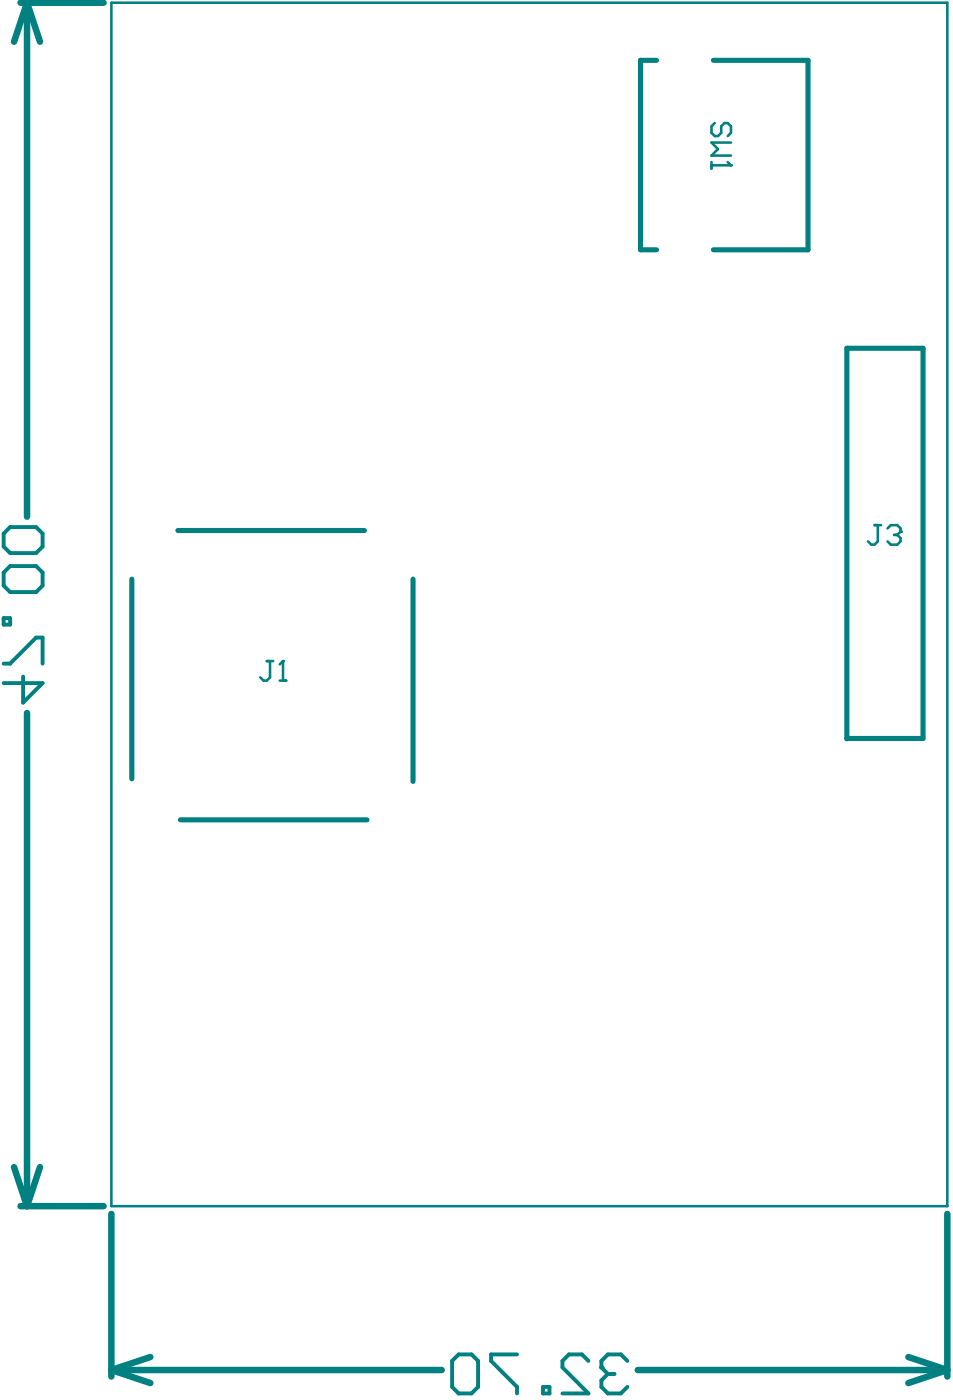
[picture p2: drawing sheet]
<svg xmlns="http://www.w3.org/2000/svg" width="124mm" height="182mm" viewBox="0 0 124 182" stroke-linecap="round" stroke-linejoin="round" font-family="sans-serif">
<path d="M85.3 7.8h-2.1v24.7h2.1M92.7 7.8h12.3v24.7h-12.3M110 45.3h9.9v50.7l-9.9 .1zM17.1 75.3v26M23.1 69h24.3M53.7 75.3v26.3M23.4 106.6h24.3" fill="none" stroke="#008080" stroke-width=".66"/>
<path d="M34.7 86h.8M35.1 86v2.1l-.4 .4h-.5l-.4-.4M36.4 88.5h.8M36.8 86v2.5" fill="none" stroke="#008080" stroke-width=".33"/>
<circle cx="36.8" cy="86" r=".17" fill="#008080"/>
<path d="M113.6 68.3h.9M114.1 68.3v2.1l-.5 .4h-.4l-.4-.4M115.3 68.7l.4-.4h.9l.4 .4v.4M36.8 86l-.4 .4" fill="none" stroke="#008080" stroke-width=".33"/>
<circle cx="117" cy="69.1" r=".17" fill="#008080"/>
<path d="M92.9 16l-.5 .4v.9l.5 .4h.4l.4-.4v-.9l.4-.4h.5l.4 .4v.9l-.4 .4M95 18.5h-2.6l.9 .9-.9 .8h2.6M92.4 21.1v.8M92.4 21.5h2.6M116.2 69.6h.4M116.6 69.6l.4 .4v.4l-.4 .4h-.9l-.4-.4M117 69.1l-.4 .5" fill="none" stroke="#008080" stroke-width=".33"/>
<circle cx="95" cy="21.5" r=".17" fill="#008080"/>
<path d="M14.5 .4h108.6v156.4h-108.6zM94.6 21.1l.4 .4" fill="none" stroke="#008080" stroke-width=".33"/>
<g fill="none" stroke="#008080" stroke-width=".84">
<path d="M2.7 .4h10.8M3.5 .4l-1.7 5M3.5 .4l1.7 5M3.5 .4v66.8M3.5 92.7v64.1M1.8 151.8l1.7 5M2.7 156.8h10.8M5.2 151.8l-1.7 5M14.5 157.8v21.2M123.1 157.8v21.2M14.5 178.1h42.9M14.5 178.1l5 1.7"/>
<path d="M19.5 176.4l-5 1.7M82.9 178.1h40.2M118 176.4l5.1 1.7M123.1 178.1l-5.1 1.7"/>
</g>
<path d="M81.5 177l-.8-.9h-1.7l-.9 .9v.8" fill="none" stroke="#008080" stroke-width=".51"/>
<circle cx="78.1" cy="177.8" r=".25" fill="#008080"/>
<path d="M1.3 68.5h3.4l.8 .9v1.7l-.8 .8h-3.4l-.8-.8v-1.7zM1.3 73.6h3.4l.8 .8v1.7l-.8 .9h-3.4l-.8-.9v-1.7zM.5 86.3h.8l3.4-3.4h.8v3.4M.5 80.4h.8v.8h-.8zM3 88v3.4l2.5-2.6h-5M59.6 176.1h1.7l.8 .9v3.3l-.8 .9h-1.7l-.9-.9v-3.3zM67.2 176.1h-3.4v.9l3.4 3.3v.9M76.5 177l-.9-.9h-1.7l-.8 .9v.8l3.4 3.4h-3.4M78.1 177.8l.9 .8M79 178.6h.8M79 178.6l-.9 .9v.8l.9 .9h1.7l.8-.9M70.6 180.3h.8v.9h-.8z" fill="none" stroke="#008080" stroke-width=".51"/>
</svg>
